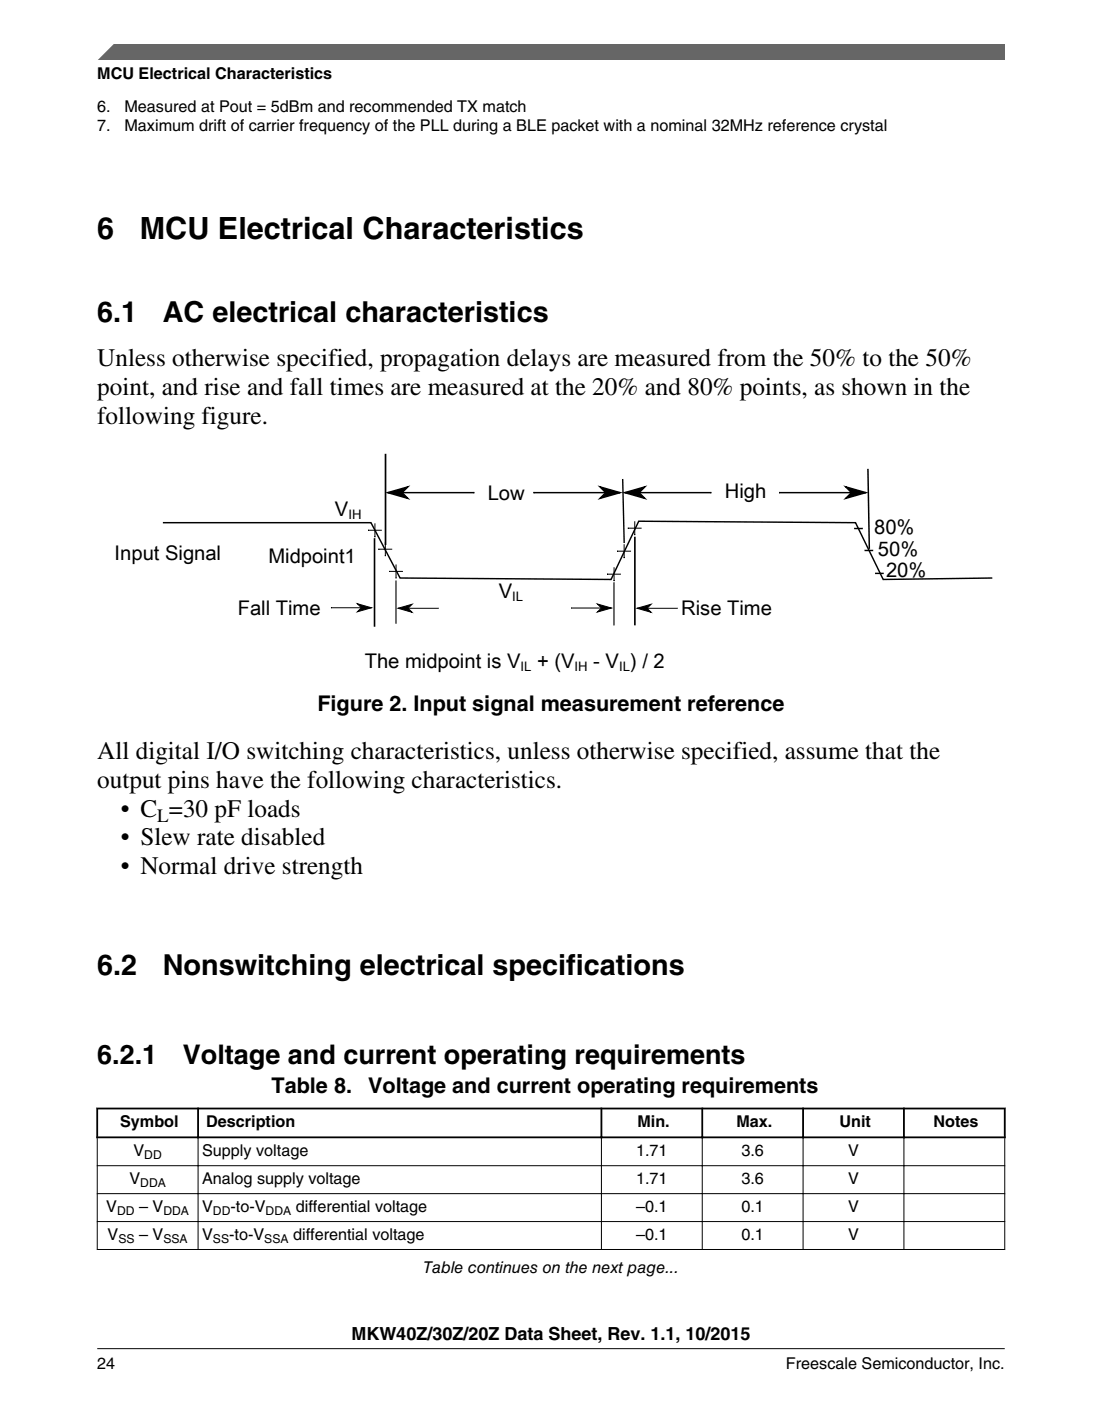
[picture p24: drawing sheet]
<svg xmlns="http://www.w3.org/2000/svg" width="216mm" height="274mm" viewBox="0 0 216 274" stroke-linecap="round" stroke-linejoin="round" font-family="sans-serif">
<defs><g id="words">
<g font-size="6">
<text x="19.1" y="46.9">6</text>
<text x="27.4" y="46.9">MCU Electrical Characteristics</text>
</g>
<g font-size="5.6">
<text x="19" y="63">6.1</text>
<text x="31.9" y="63">AC electrical characteristics</text>
<text x="19" y="190.9">6.2</text>
<text x="31.9" y="190.9">Nonswitching electrical specifications</text>
</g>
<g font-size="5.3">
<text x="19.1" y="208.3">6.2.1</text>
<text x="35.8" y="208.3">Voltage and current operating requirements</text>
</g>
<g font-size="4.9">
<text x="19.1" y="71.7">Unless otherwise specified, propagation delays are measured from the 50% to the 50%</text>
<text x="19.1" y="77.3">point, and rise and fall times are measured at the 20% and 80% points, as shown in the</text>
<text x="19.1" y="83">following figure.</text>
<text x="19" y="148.6">All digital I/O switching characteristics, unless otherwise specified, assume that the</text>
<text x="19" y="154.2">output pins have the following characteristics.</text>
<text x="23.7" y="159.9">• C =30 pF loads</text>
<text x="23.7" y="165.5">• Slew rate disabled</text>
<text x="23.7" y="171.2">• Normal drive strength</text>
</g>
<g font-size="4.2">
<text x="62.2" y="139.3">Figure 2. Input signal measurement reference</text>
<text x="53.2" y="214">Table 8.</text>
<text x="72.1" y="214">Voltage and current operating requirements</text>
</g>
<g font-size="4">
<text x="65.6" y="101.1">V</text>
<text x="95.6" y="97.9">Low</text>
<text x="142" y="97.5">High</text>
<text x="171.3" y="104.5">80%</text>
<text x="22.5" y="109.6">Input Signal</text>
<text x="172" y="108.8">50%</text>
<text x="173.6" y="112.9">20%</text>
</g>
<text font-size="4" fill="#000005" x="52.6" y="110.1">Midpoint1</text>
<g font-size="4" fill="#000003">
<text x="97.7" y="117.1">V</text>
<text x="71.5" y="130.8">The midpoint is V</text>
<text x="105.2" y="130.8">+ (V</text>
<text x="116.2" y="130.8">- V ) / 2</text>
</g>
<g font-size="4" fill="#000008">
<text x="46.6" y="120.4">Fall Time</text>
<text x="133.5" y="120.5">Rise Time</text>
</g>
<text font-size="3.7" x="30.8" y="160.9">L</text>
<text font-size="3.5" x="68.8" y="262.3">MKW40Z/30Z/20Z Data Sheet, Rev. 1.1, 10/2015</text>
<g font-size="3.2">
<text x="19" y="15.5">MCU Electrical Characteristics</text>
<text x="19" y="21.9">6.</text>
<text x="24.4" y="21.9">Measured at Pout = 5dBm and recommended TX match</text>
<text x="19.1" y="25.7">7.</text>
<text x="24.4" y="25.7">Maximum drift of carrier frequency of the PLL during a BLE packet with a nominal 32MHz reference crystal</text>
<text x="23.5" y="220.7">Symbol</text>
<text x="40.4" y="220.7">Description</text>
<text x="124.9" y="220.7">Min.</text>
<text x="144.3" y="220.7">Max.</text>
<text x="164.5" y="220.7">Unit</text>
<text x="182.9" y="220.7">Notes</text>
<text x="26.1" y="226.4">V</text>
<text x="39.6" y="226.4">Supply voltage</text>
<text x="124.6" y="226.4">1.71</text>
<text x="145.3" y="226.4">3.6</text>
<text x="166.2" y="226.4">V</text>
<text x="25.4" y="231.9">V</text>
<text x="39.6" y="231.9">Analog supply voltage</text>
<text x="124.6" y="231.9">1.71</text>
<text x="145.3" y="231.9">3.6</text>
<text x="166.2" y="231.9">V</text>
<text x="20.8" y="237.3">V</text>
<text x="27.3" y="237.3">– V</text>
<text x="39.6" y="237.3">V</text>
<text x="45.2" y="237.3">-to-V</text>
<text x="57.9" y="237.3">differential voltage</text>
<text x="124.6" y="237.3">–0.1</text>
<text x="145.3" y="237.3">0.1</text>
<text x="166.2" y="237.3">V</text>
<text x="21.1" y="242.8">V</text>
<text x="27.3" y="242.8">– V</text>
<text x="39.6" y="242.8">V</text>
<text x="44.9" y="242.8">-to-V</text>
<text x="57.4" y="242.8">differential voltage</text>
<text x="124.6" y="242.8">–0.1</text>
<text x="145.3" y="242.8">0.1</text>
<text x="166.2" y="242.8">V</text>
<text x="82.9" y="249.3">Table continues on the next page...</text>
<text x="19.1" y="268">24</text>
<text x="154" y="268">Freescale Semiconductor, Inc.</text>
</g>
<text font-size="2.6" x="68.3" y="101.6">IH</text>
<g font-size="2.6" fill="#000003">
<text x="100.3" y="117.6">IL</text>
<text x="102" y="131.3">IL</text>
<text x="112.6" y="131.3">IH</text>
<text x="121.3" y="131.3">IL</text>
</g>
<g font-size="2.4">
<text x="28.3" y="227">DD</text>
<text x="27.5" y="232.5">DDA</text>
<text x="22.9" y="238">DD</text>
<text x="32" y="238">DDA</text>
<text x="41.7" y="238">DD</text>
<text x="52" y="238">DDA</text>
<text x="23.2" y="243.4">SS</text>
<text x="32" y="243.4">SSA</text>
<text x="41.7" y="243.4">SS</text>
<text x="51.8" y="243.4">SSA</text>
</g>
</g></defs>
<path d="M76 96.5h16.9h-.1M104.7 96.5h-.2h17M122.4 96.5h17h-.2M152.8 96.5h-.1h16.9M31.9 102.3h40.8l5.7 10.9 41.3 .3 5.4-11.4 42.5 .2 5.4 11.2 21.4-.3" fill="none" stroke="#000" stroke-width=".28"/>
<path d="M75.5 88.9v17.8" fill="none" stroke="#000003" stroke-width=".33"/>
<path d="M122 93.8l.3 12.5" fill="none" stroke="#000" stroke-width=".27"/>
<path d="M73.4 105.4v17.3M124.4 105.1v17.3" fill="none" stroke="#000" stroke-width=".32"/>
<g fill="#000" stroke="#000" stroke-width=".28">
<path d="M76 96.5l3.9-1.2-1.1 1.2 1.1 1.1z" fill-rule="evenodd"/>
<path d="M117.5 95.3l4 1.2-4 1.1 1.2-1.1z" fill-rule="evenodd"/>
<path d="M122.4 96.5l3.9-1.2-1.1 1.2 1.1 1.1z" fill-rule="evenodd"/>
<path d="M165.7 95.3l3.9 1.2-3.9 1.1 1.1-1.1z" fill-rule="evenodd"/>
</g>
<path d="M170 91.8l.3 15.7" fill="none" stroke="#000" stroke-width=".29"/>
<path d="M64.9 119h7.9M74.3 107.5h-.2h2.7M78 119.1h7.8M124.4 102.1v2.7v-.2M124.8 119.1h7.9" fill="none" stroke="#000" stroke-width=".2"/>
<g fill="#000" stroke="#000" stroke-width=".2">
<path d="M70 118.2l2.8 .8-2.8 .8 .8-.8z" fill-rule="evenodd"/>
<path d="M78 119.1l2.7-.8-.8 .8 .8 .8z" fill-rule="evenodd"/>
<path d="M117 118.3l2.8 .8-2.8 .7 .8-.7z" fill-rule="evenodd"/>
<path d="M124.8 119.1l2.8-.8-.8 .8 .8 .8z" fill-rule="evenodd"/>
</g>
<path d="M73.5 102.5v2.7v-.2M75.5 106.2v2.7v-.2M111.9 119.1h7.9M119.1 112.4h-.2h2.8M123.1 103.4h-.1h2.7" fill="none" stroke="#000005" stroke-width=".2"/>
<path d="M169.4 107.8h1.7M171.4 112.3h1.7" fill="none" stroke="#000008" stroke-width=".28"/>
<path d="M167.3 103.5h1.7" fill="none" stroke="#000003" stroke-width=".28"/>
<path d="M120.3 114v8.5" fill="none" stroke="#000003" stroke-width=".22"/>
<path d="M76.4 111.9h-.2h2.7M77.6 110.5v2.7v-.1M121.1 107.9h-.2h2.7" fill="none" stroke="#00000b" stroke-width=".2"/>
<path d="M72.2 103.8h-.1h2.7M122.3 106.6v2.7v-.2" fill="none" stroke="#000003" stroke-width=".2"/>
<path d="M120.3 111.1v2.7v-.2" fill="none" stroke="#00000e" stroke-width=".2"/>
<path d="M77.6 113.7v8.4" fill="none" stroke="#000" stroke-width=".22"/>
<g fill="#fff">
<path d="M19 210.3h177.8v40.1h-177.8z" fill-rule="evenodd"/>
<path d="M19.2 217.2h19.4v5.3h-19.4z" fill-rule="evenodd"/>
<path d="M39 217.2h78.7v5.3h-78.7z" fill-rule="evenodd"/>
<path d="M118 217.2h19.4v5.3h-19.4z" fill-rule="evenodd"/>
<path d="M137.8 217.2h19.4v5.3h-19.4z" fill-rule="evenodd"/>
<path d="M157.5 217.2h19.4v5.3h-19.4z" fill-rule="evenodd"/>
<path d="M177.3 217.2h19.4v5.3h-19.4z" fill-rule="evenodd"/>
<path d="M19.1 222.9h19.6v5.3h-19.6z" fill-rule="evenodd"/>
<path d="M38.9 222.9h78.8v5.3h-78.8z" fill-rule="evenodd"/>
<path d="M117.9 222.9h19.6v5.3h-19.6z" fill-rule="evenodd"/>
<path d="M137.7 222.9h19.6v5.3h-19.6z" fill-rule="evenodd"/>
<path d="M157.4 222.9h19.6v5.3h-19.6z" fill-rule="evenodd"/>
<path d="M177.2 222.9h19.6v5.3h-19.6z" fill-rule="evenodd"/>
<path d="M19.1 228.3h19.6v5.3h-19.6z" fill-rule="evenodd"/>
<path d="M38.9 228.3h78.8v5.3h-78.8z" fill-rule="evenodd"/>
<path d="M117.9 228.3h19.6v5.3h-19.6z" fill-rule="evenodd"/>
<path d="M137.7 228.3h19.6v5.3h-19.6z" fill-rule="evenodd"/>
<path d="M157.4 228.3h19.6v5.3h-19.6z" fill-rule="evenodd"/>
<path d="M177.2 228.3h19.6v5.3h-19.6z" fill-rule="evenodd"/>
<path d="M19.1 233.8h19.6v5.3h-19.6z" fill-rule="evenodd"/>
<path d="M38.9 233.8h78.8v5.3h-78.8z" fill-rule="evenodd"/>
<path d="M117.9 233.8h19.6v5.3h-19.6z" fill-rule="evenodd"/>
<path d="M137.7 233.8h19.6v5.3h-19.6z" fill-rule="evenodd"/>
<path d="M157.4 233.8h19.6v5.3h-19.6z" fill-rule="evenodd"/>
<path d="M177.2 233.8h19.6v5.3h-19.6z" fill-rule="evenodd"/>
<path d="M19.1 239.3h19.6v5.3h-19.6z" fill-rule="evenodd"/>
<path d="M38.9 239.3h78.8v5.3h-78.8z" fill-rule="evenodd"/>
<path d="M117.9 239.3h19.6v5.3h-19.6z" fill-rule="evenodd"/>
<path d="M137.7 239.3h19.6v5.3h-19.6z" fill-rule="evenodd"/>
<path d="M157.4 239.3h19.6v5.3h-19.6z" fill-rule="evenodd"/>
<path d="M177.2 239.3h19.6v5.3h-19.6z" fill-rule="evenodd"/>
</g>
<path d="M18.9 217.1h178.1M19 216.9v6M38.8 216.9v6M117.8 216.9v6M137.6 216.9v6M157.3 216.9v6M177.1 216.9v6M196.8 216.9v6M18.9 222.7h178.1" fill="none" stroke="#000" stroke-width=".35"/>
<path d="M19 228.3h177.9M19 233.7h177.9M19 239.2h177.9M19 222.8v21.9M38.8 222.5v22.2M117.8 222.5v22.2M137.6 222.5v22.2M157.3 222.5v22.2M177.1 222.5v22.2M196.8 222.8v21.9M19 244.7h177.9" fill="none" stroke="#000" stroke-width=".2"/>
<path d="M19 11.7l5.7-3.1 172.2 .1v3z" fill="#666"/>
<path d="M22.5 8.6l-3.1 3.1" fill="none" stroke="#666" stroke-width=".28"/>
<path d="M19 264.1h177.8" fill="none" stroke="#000" stroke-width=".2"/>
<use href="#words"/>
</svg>
